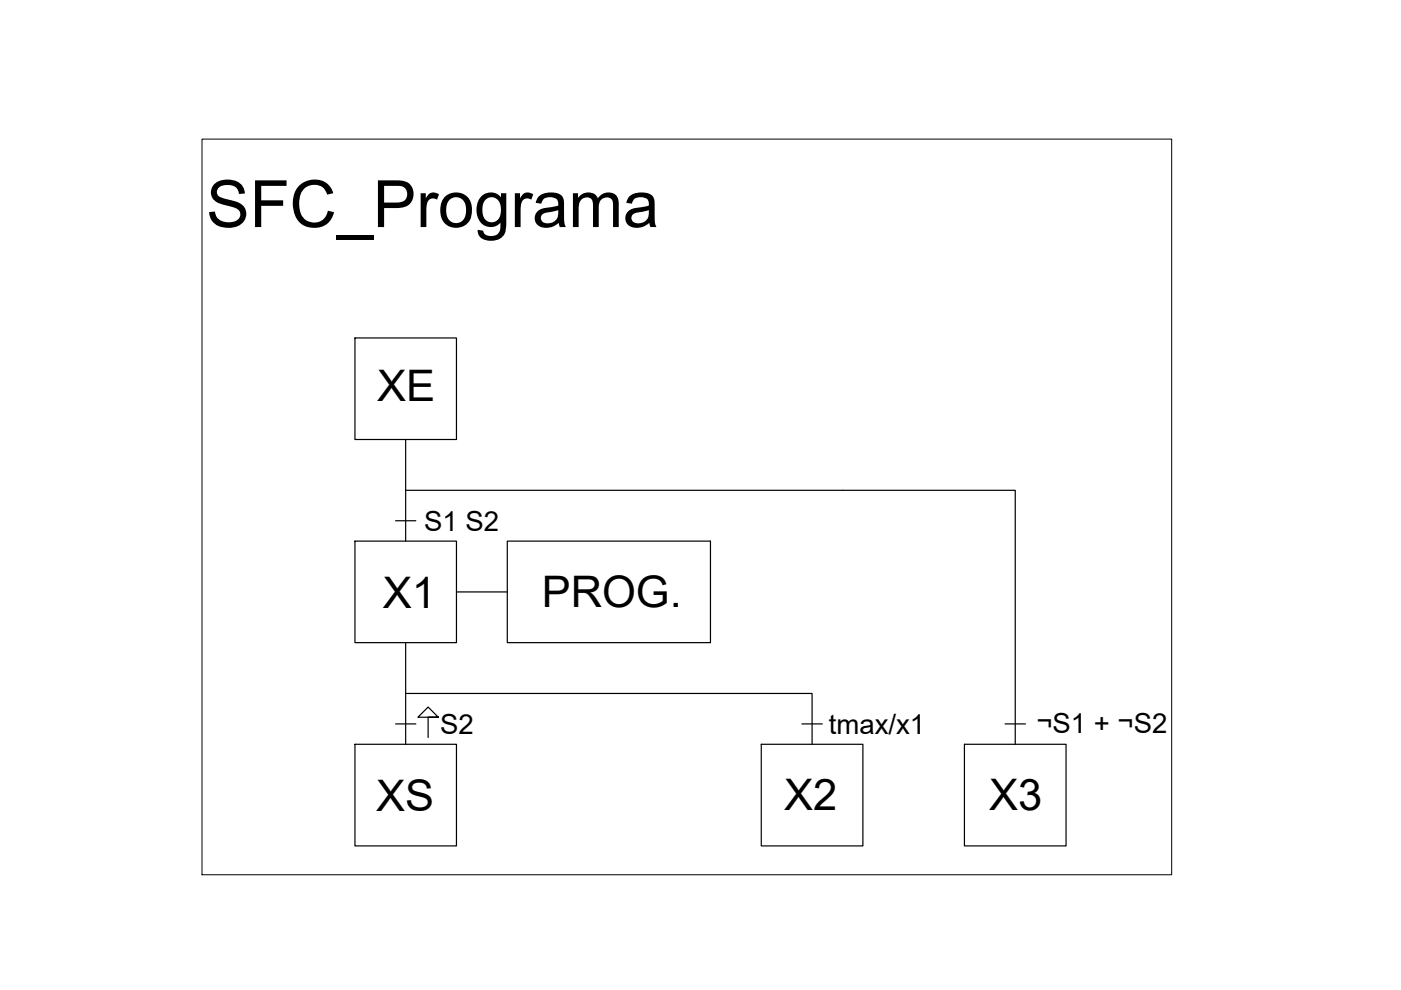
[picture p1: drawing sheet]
<svg xmlns="http://www.w3.org/2000/svg" width="297mm" height="210mm" viewBox="0 0 297 210" stroke-linecap="round" stroke-linejoin="round" font-family="sans-serif">
<defs><g id="words">
<text font-size="13.8" x="43.7" y="48.1">SFC_Programa</text>
<g font-size="9.2">
<text x="80" y="84.9">XE</text>
<text x="81.2" y="128.9">X1</text>
<text x="114.9" y="128.7">PROG.</text>
<text x="79.7" y="172">XS</text>
<text x="166.3" y="171.7">X2</text>
<text x="209.7" y="171.7">X3</text>
</g>
<g font-size="5.8">
<text x="89.9" y="112.5">S1 S2</text>
<text x="93.3" y="155.6">S2</text>
<text x="175.7" y="155.6">tmax/x1</text>
<text x="219.7" y="155.3">¬S1 + ¬S2</text>
</g>
</g></defs>
<!-- layer: 0 -->
<g fill="none" stroke="#000" stroke-width=".25">
<path d="M75.3 71.7h21.5v21.5h-21.5zM86 93.2v21.5M75.3 114.7h21.5v21.6h-21.5zM83.9 110.4h4.3M86 104h129.3v53.8M107.6 114.7h43v21.6h-43zM86 136.3v21.5M96.8 125.5h10.8M75.3 157.8h21.5v21.6h-21.5zM83.9 153.5h4.3M86 147h86.2v10.8M92.9 152.1l-2.1-2.2-2.2 2.2h4.3h-2.1v4.3"/>
<path d="M161.4 157.8h21.6v21.6h-21.6zM170 153.5h4.3M204.5 157.8h21.5v21.6h-21.5zM213.1 153.5h4.3"/>
</g>
<path d="M42.8 29.5h205.6v156h-205.6z" fill="none" stroke="#000" stroke-width=".21"/>
<use href="#words"/>
</svg>
